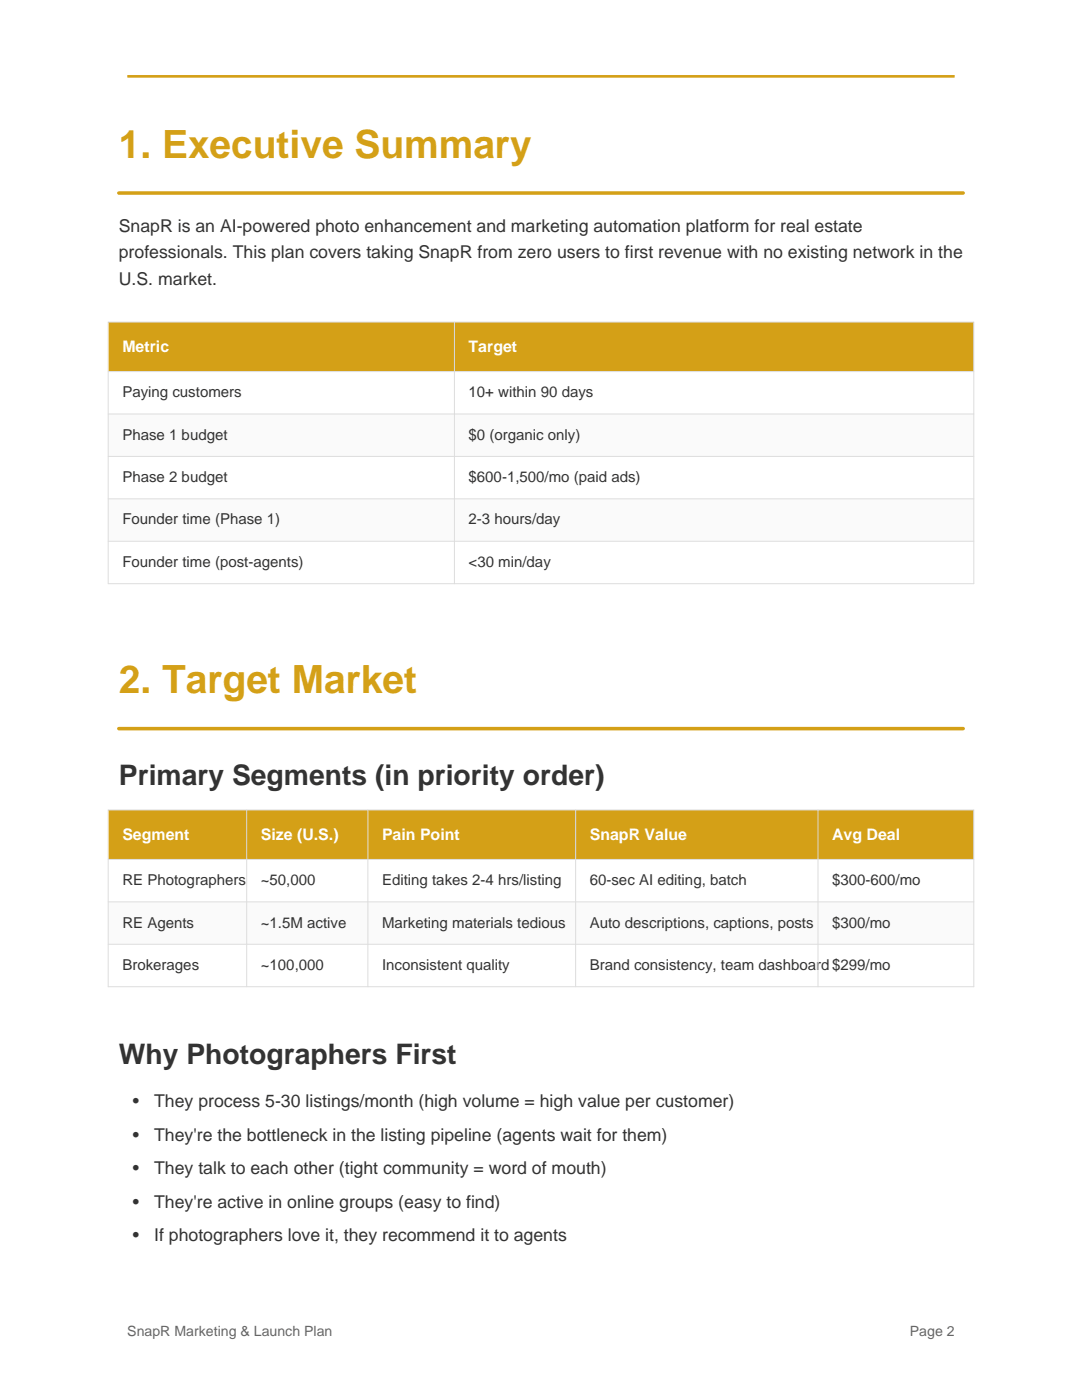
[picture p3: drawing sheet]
<svg xmlns="http://www.w3.org/2000/svg" width="216mm" height="279mm" viewBox="0 0 216 279" stroke-linecap="round" stroke-linejoin="round" font-family="sans-serif">
<defs><g id="words">
<g font-size="7.8" fill="#d4a017">
<text x="23.7" y="31.5">1. Executive Summary</text>
<text x="23.7" y="138.4">2. Target Market</text>
</g>
<g font-size="5.6" fill="#333">
<text x="23.7" y="156.7">Primary Segments (in priority order)</text>
<text x="23.7" y="212.4">Why Photographers First</text>
</g>
<g font-size="3.5" fill="#333">
<text x="23.7" y="46.3">SnapR is an AI-powered photo enhancement and marketing automation platform for real estate</text>
<text x="23.7" y="51.6">professionals. This plan covers taking SnapR from zero users to first revenue with no existing network in the</text>
<text x="23.7" y="56.9">U.S. market.</text>
<text x="26.5" y="220.9">•</text>
<text x="30.8" y="220.9">They process 5-30 listings/month (high volume = high value per customer)</text>
<text x="26.5" y="227.6">•</text>
<text x="30.8" y="227.6">They're the bottleneck in the listing pipeline (agents wait for them)</text>
<text x="26.5" y="234.3">•</text>
<text x="30.8" y="234.3">They talk to each other (tight community = word of mouth)</text>
<text x="26.5" y="241">•</text>
<text x="30.8" y="241">They're active in online groups (easy to find)</text>
<text x="26.5" y="247.7">•</text>
<text x="30.8" y="247.7">If photographers love it, they recommend it to agents</text>
</g>
<g font-size="3.2" fill="#fff">
<text x="24.4" y="70.3">Metric</text>
<text x="93.5" y="70.3">Target</text>
<text x="24.4" y="167.6">Segment</text>
<text x="52" y="167.6">Size (U.S.)</text>
<text x="76.2" y="167.6">Pain Point</text>
<text x="117.7" y="167.6">SnapR Value</text>
<text x="166" y="167.6">Avg Deal</text>
</g>
<g font-size="3" fill="#333">
<text x="24.4" y="79.3">Paying customers</text>
<text x="93.5" y="79.3">10+ within 90 days</text>
<text x="24.4" y="87.7">Phase 1 budget</text>
<text x="93.5" y="87.7">$0 (organic only)</text>
<text x="24.4" y="96.2">Phase 2 budget</text>
<text x="93.5" y="96.2">$600-1,500/mo (paid ads)</text>
<text x="24.4" y="104.7">Founder time (Phase 1)</text>
<text x="93.5" y="104.7">2-3 hours/day</text>
<text x="24.4" y="113.1">Founder time (post-agents)</text>
<text x="93.5" y="113.1">&lt;30 min/day</text>
<text x="24.4" y="176.6">RE Photographers</text>
<text x="52" y="176.6">~50,000</text>
<text x="76.2" y="176.6">Editing takes 2-4 hrs/listing</text>
<text x="117.7" y="176.6">60-sec AI editing, batch</text>
<text x="166" y="176.6">$300-600/mo</text>
<text x="24.4" y="185.1">RE Agents</text>
<text x="52" y="185.1">~1.5M active</text>
<text x="76.2" y="185.1">Marketing materials tedious</text>
<text x="117.7" y="185.1">Auto descriptions, captions, posts</text>
<text x="166" y="185.1">$300/mo</text>
<text x="24.4" y="193.6">Brokerages</text>
<text x="52" y="193.6">~100,000</text>
<text x="76.2" y="193.6">Inconsistent quality</text>
<text x="117.7" y="193.6">Brand consistency, team dashboard $299/mo</text>
</g>
<g font-size="2.8" fill="#666">
<text x="25.4" y="266.7">SnapR Marketing &amp; Launch Plan</text>
<text x="181.6" y="266.7">Page 2</text>
</g>
</g></defs>
<path d="M25.4 15.2h165.1" fill="none" stroke="#d4a017" stroke-width=".53"/>
<path d="M23.7 38.5h168.5" fill="none" stroke="#d4a017" stroke-width=".71"/>
<path d="M21.6 64.3h172.7v9.9h-172.7z" fill-rule="evenodd" fill="#d4a017"/>
<path d="M21.6 74.2h172.7v8.4h-172.7z" fill-rule="evenodd" fill="#fff"/>
<path d="M21.6 82.6h172.7v8.5h-172.7z" fill-rule="evenodd" fill="#fafafa"/>
<path d="M21.6 91.1h172.7v8.5h-172.7z" fill-rule="evenodd" fill="#fff"/>
<path d="M21.6 99.6h172.7v8.4h-172.7z" fill-rule="evenodd" fill="#fafafa"/>
<path d="M21.6 108h172.7v8.5h-172.7z" fill-rule="evenodd" fill="#fff"/>
<path d="M21.6 64.3h172.7v52.2h-172.7zM21.6 74.2h172.7M90.7 64.3v52.2M21.6 82.6h172.7M21.6 91.1h172.7M21.6 99.6h172.7M21.6 108h172.7" fill="none" stroke="#ddd" stroke-width=".2"/>
<path d="M23.7 145.4h168.5" fill="none" stroke="#d4a017" stroke-width=".71"/>
<path d="M21.6 161.6h172.7v9.9h-172.7z" fill-rule="evenodd" fill="#d4a017"/>
<path d="M21.6 171.5h172.7v8.5h-172.7z" fill-rule="evenodd" fill="#fff"/>
<path d="M21.6 180h172.7v8.5h-172.7z" fill-rule="evenodd" fill="#fafafa"/>
<path d="M21.6 188.5h172.7v8.4h-172.7z" fill-rule="evenodd" fill="#fff"/>
<path d="M21.6 161.6h172.7v35.3h-172.7zM21.6 171.5h172.7M21.6 180h172.7M49.2 161.6v35.3M73.4 161.6v35.3M114.9 161.6v35.3M163.2 161.6v35.3M21.6 188.5h172.7" fill="none" stroke="#ddd" stroke-width=".2"/>
<use href="#words"/>
</svg>
